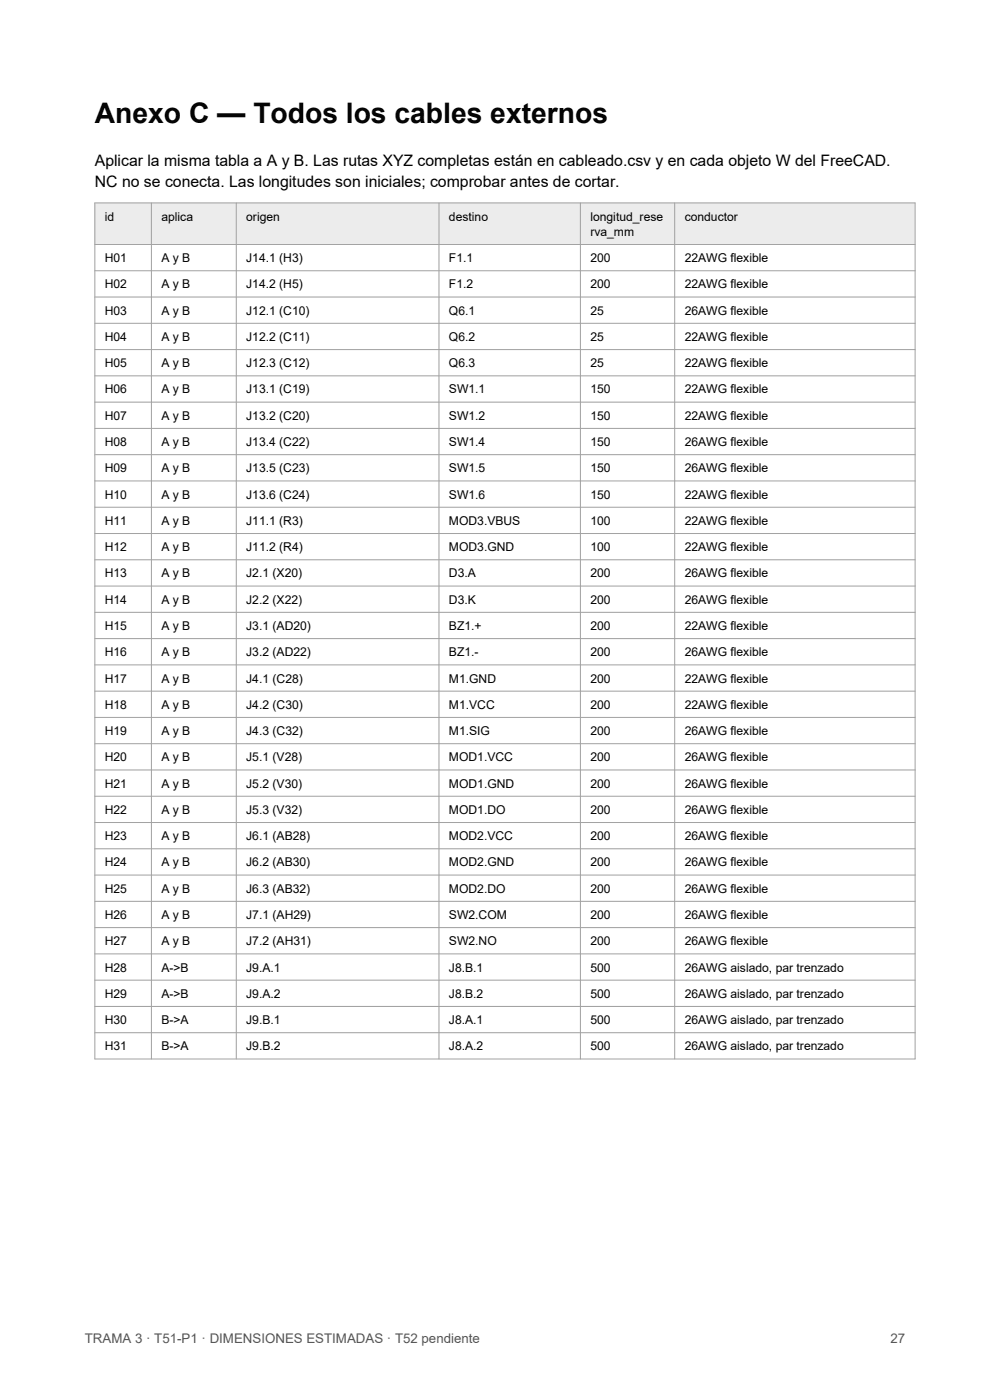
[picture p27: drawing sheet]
<svg xmlns="http://www.w3.org/2000/svg" width="210mm" height="297mm" viewBox="0 0 210 297" stroke-linecap="round" stroke-linejoin="round" font-family="sans-serif">
<defs><g id="words">
<text font-size="6" x="20.1" y="26.1">Anexo C — Todos los cables externos</text>
<g font-size="3.4">
<text x="20.1" y="35.1">Aplicar la misma tabla a A y B. Las rutas XYZ completas están en cableado.csv y en cada objeto W del FreeCAD.</text>
<text x="20.1" y="39.7">NC no se conecta. Las longitudes son iniciales; comprobar antes de cortar.</text>
</g>
<g font-size="2.8" fill="#555">
<text x="18" y="285">TRAMA 3 · T51-P1 · DIMENSIONES ESTIMADAS · T52 pendiente</text>
<text x="188.9" y="285">27</text>
</g>
<g font-size="2.6">
<text x="22.2" y="46.8">id</text>
<text x="34.2" y="46.8">aplica</text>
<text x="52.2" y="46.8">origen</text>
<text x="95.2" y="46.8">destino</text>
<text x="125.2" y="46.8">longitud_rese</text>
<text x="145.2" y="46.8">conductor</text>
<text x="125.2" y="50">rva_mm</text>
<text x="22.2" y="55.6">H01</text>
<text x="34.2" y="55.6">A y B</text>
<text x="52.2" y="55.6">J14.1 (H3)</text>
<text x="95.2" y="55.6">F1.1</text>
<text x="125.2" y="55.6">200</text>
<text x="145.2" y="55.6">22AWG flexible</text>
<text x="22.2" y="61.2">H02</text>
<text x="34.2" y="61.2">A y B</text>
<text x="52.2" y="61.2">J14.2 (H5)</text>
<text x="95.2" y="61.2">F1.2</text>
<text x="125.2" y="61.2">200</text>
<text x="145.2" y="61.2">22AWG flexible</text>
<text x="22.2" y="66.8">H03</text>
<text x="34.2" y="66.8">A y B</text>
<text x="52.2" y="66.8">J12.1 (C10)</text>
<text x="95.2" y="66.8">Q6.1</text>
<text x="125.2" y="66.8">25</text>
<text x="145.2" y="66.8">26AWG flexible</text>
<text x="22.2" y="72.3">H04</text>
<text x="22.2" y="77.9">H05</text>
<text x="34.2" y="72.3">A y B</text>
<text x="34.2" y="77.9">A y B</text>
<text x="52.2" y="72.3">J12.2 (C11)</text>
<text x="52.2" y="77.9">J12.3 (C12)</text>
<text x="95.2" y="72.3">Q6.2</text>
<text x="95.2" y="77.9">Q6.3</text>
<text x="125.2" y="72.3">25</text>
<text x="125.2" y="77.9">25</text>
<text x="145.2" y="72.3">22AWG flexible</text>
<text x="145.2" y="77.9">22AWG flexible</text>
<text x="22.2" y="83.5">H06</text>
<text x="34.2" y="83.5">A y B</text>
<text x="52.2" y="83.5">J13.1 (C19)</text>
<text x="95.2" y="83.5">SW1.1</text>
<text x="125.2" y="83.5">150</text>
<text x="145.2" y="83.5">22AWG flexible</text>
<text x="22.2" y="89">H07</text>
<text x="34.2" y="89">A y B</text>
<text x="52.2" y="89">J13.2 (C20)</text>
<text x="95.2" y="89">SW1.2</text>
<text x="125.2" y="89">150</text>
<text x="145.2" y="89">22AWG flexible</text>
<text x="22.2" y="94.6">H08</text>
<text x="34.2" y="94.6">A y B</text>
<text x="52.2" y="94.6">J13.4 (C22)</text>
<text x="95.2" y="94.6">SW1.4</text>
<text x="125.2" y="94.6">150</text>
<text x="145.2" y="94.6">26AWG flexible</text>
<text x="22.2" y="100.2">H09</text>
<text x="34.2" y="100.2">A y B</text>
<text x="52.2" y="100.2">J13.5 (C23)</text>
<text x="95.2" y="100.2">SW1.5</text>
<text x="125.2" y="100.2">150</text>
<text x="145.2" y="100.2">26AWG flexible</text>
<text x="22.2" y="105.8">H10</text>
<text x="34.2" y="105.8">A y B</text>
<text x="52.2" y="105.8">J13.6 (C24)</text>
<text x="95.2" y="105.8">SW1.6</text>
<text x="125.2" y="105.8">150</text>
<text x="145.2" y="105.8">22AWG flexible</text>
<text x="22.2" y="111.3">H11</text>
<text x="34.2" y="111.3">A y B</text>
<text x="52.2" y="111.3">J11.1 (R3)</text>
<text x="95.2" y="111.3">MOD3.VBUS</text>
<text x="125.2" y="111.3">100</text>
<text x="145.2" y="111.3">22AWG flexible</text>
<text x="22.2" y="116.9">H12</text>
<text x="34.2" y="116.9">A y B</text>
<text x="52.2" y="116.9">J11.2 (R4)</text>
<text x="95.2" y="116.9">MOD3.GND</text>
<text x="125.2" y="116.9">100</text>
<text x="145.2" y="116.9">22AWG flexible</text>
<text x="22.2" y="122.5">H13</text>
<text x="34.2" y="122.5">A y B</text>
<text x="52.2" y="122.5">J2.1 (X20)</text>
<text x="95.2" y="122.5">D3.A</text>
<text x="125.2" y="122.5">200</text>
<text x="145.2" y="122.5">26AWG flexible</text>
<text x="22.2" y="128.1">H14</text>
<text x="34.2" y="128.1">A y B</text>
<text x="52.2" y="128.1">J2.2 (X22)</text>
<text x="95.2" y="128.1">D3.K</text>
<text x="125.2" y="128.1">200</text>
<text x="145.2" y="128.1">26AWG flexible</text>
<text x="22.2" y="133.6">H15</text>
<text x="34.2" y="133.6">A y B</text>
<text x="52.2" y="133.6">J3.1 (AD20)</text>
<text x="95.2" y="133.6">BZ1.+</text>
<text x="125.2" y="133.6">200</text>
<text x="145.2" y="133.6">22AWG flexible</text>
<text x="22.2" y="139.2">H16</text>
<text x="34.2" y="139.2">A y B</text>
<text x="52.2" y="139.2">J3.2 (AD22)</text>
<text x="95.2" y="139.2">BZ1.-</text>
<text x="125.2" y="139.2">200</text>
<text x="145.2" y="139.2">26AWG flexible</text>
<text x="22.2" y="144.8">H17</text>
<text x="34.2" y="144.8">A y B</text>
<text x="52.2" y="144.8">J4.1 (C28)</text>
<text x="95.2" y="144.8">M1.GND</text>
<text x="125.2" y="144.8">200</text>
<text x="145.2" y="144.8">22AWG flexible</text>
<text x="22.2" y="150.4">H18</text>
<text x="22.2" y="155.9">H19</text>
<text x="34.2" y="150.4">A y B</text>
<text x="34.2" y="155.9">A y B</text>
<text x="52.2" y="150.4">J4.2 (C30)</text>
<text x="52.2" y="155.9">J4.3 (C32)</text>
<text x="95.2" y="150.4">M1.VCC</text>
<text x="95.2" y="155.9">M1.SIG</text>
<text x="125.2" y="150.4">200</text>
<text x="125.2" y="155.9">200</text>
<text x="145.2" y="150.4">22AWG flexible</text>
<text x="145.2" y="155.9">26AWG flexible</text>
<text x="22.2" y="161.5">H20</text>
<text x="34.2" y="161.5">A y B</text>
<text x="52.2" y="161.5">J5.1 (V28)</text>
<text x="95.2" y="161.5">MOD1.VCC</text>
<text x="125.2" y="161.5">200</text>
<text x="145.2" y="161.5">26AWG flexible</text>
<text x="22.2" y="167.1">H21</text>
<text x="34.2" y="167.1">A y B</text>
<text x="52.2" y="167.1">J5.2 (V30)</text>
<text x="95.2" y="167.1">MOD1.GND</text>
<text x="125.2" y="167.1">200</text>
<text x="145.2" y="167.1">26AWG flexible</text>
<text x="22.2" y="172.7">H22</text>
<text x="34.2" y="172.7">A y B</text>
<text x="52.2" y="172.7">J5.3 (V32)</text>
<text x="95.2" y="172.7">MOD1.DO</text>
<text x="125.2" y="172.7">200</text>
<text x="145.2" y="172.7">26AWG flexible</text>
<text x="22.2" y="178.2">H23</text>
<text x="34.2" y="178.2">A y B</text>
<text x="52.2" y="178.2">J6.1 (AB28)</text>
<text x="95.2" y="178.2">MOD2.VCC</text>
<text x="125.2" y="178.2">200</text>
<text x="145.2" y="178.2">26AWG flexible</text>
<text x="22.2" y="183.8">H24</text>
<text x="34.2" y="183.8">A y B</text>
<text x="52.2" y="183.8">J6.2 (AB30)</text>
<text x="95.2" y="183.8">MOD2.GND</text>
<text x="125.2" y="183.8">200</text>
<text x="145.2" y="183.8">26AWG flexible</text>
<text x="22.2" y="189.4">H25</text>
<text x="34.2" y="189.4">A y B</text>
<text x="52.2" y="189.4">J6.3 (AB32)</text>
<text x="95.2" y="189.4">MOD2.DO</text>
<text x="125.2" y="189.4">200</text>
<text x="145.2" y="189.4">26AWG flexible</text>
<text x="22.2" y="195">H26</text>
<text x="34.2" y="195">A y B</text>
<text x="52.2" y="195">J7.1 (AH29)</text>
<text x="95.2" y="195">SW2.COM</text>
<text x="125.2" y="195">200</text>
<text x="145.2" y="195">26AWG flexible</text>
<text x="22.2" y="200.5">H27</text>
<text x="34.2" y="200.5">A y B</text>
<text x="52.2" y="200.5">J7.2 (AH31)</text>
<text x="95.2" y="200.5">SW2.NO</text>
<text x="125.2" y="200.5">200</text>
<text x="145.2" y="200.5">26AWG flexible</text>
<text x="22.2" y="206.1">H28</text>
<text x="34.2" y="206.1">A-&gt;B</text>
<text x="52.2" y="206.1">J9.A.1</text>
<text x="95.2" y="206.1">J8.B.1</text>
<text x="125.2" y="206.1">500</text>
<text x="145.2" y="206.1">26AWG aislado, par trenzado</text>
<text x="22.2" y="211.7">H29</text>
<text x="34.2" y="211.7">A-&gt;B</text>
<text x="52.2" y="211.7">J9.A.2</text>
<text x="95.2" y="211.7">J8.B.2</text>
<text x="125.2" y="211.7">500</text>
<text x="145.2" y="211.7">26AWG aislado, par trenzado</text>
<text x="22.2" y="217.2">H30</text>
<text x="34.2" y="217.2">B-&gt;A</text>
<text x="52.2" y="217.2">J9.B.1</text>
<text x="95.2" y="217.2">J8.A.1</text>
<text x="125.2" y="217.2">500</text>
<text x="145.2" y="217.2">26AWG aislado, par trenzado</text>
<text x="22.2" y="222.8">H31</text>
<text x="34.2" y="222.8">B-&gt;A</text>
<text x="52.2" y="222.8">J9.B.2</text>
<text x="95.2" y="222.8">J8.A.2</text>
<text x="125.2" y="222.8">500</text>
<text x="145.2" y="222.8">26AWG aislado, par trenzado</text>
</g>
</g></defs>
<path d="M20.1 43h174v8.9h-174z" fill-rule="evenodd" fill="#ececec"/>
<g fill="none" stroke="#a0a0a0" stroke-width=".21">
<path d="M20.1 43h174v181.7h-174zM20.1 51.9h174M20.1 57.4h174M32.1 43v181.7M50.1 43v181.7M93.1 43v181.7M123.1 43v181.7M143.1 43v181.7M20.1 63h174M20.1 68.6h174M20.1 74.2h174M20.1 79.7h174"/>
<path d="M20.1 85.3h174M20.1 90.9h174M20.1 96.5h174M20.1 102h174M20.1 107.6h174M20.1 113.2h174M20.1 118.8h174M20.1 124.3h174M20.1 129.9h174M20.1 135.5h174M20.1 141h174M20.1 146.6h174"/>
<path d="M20.1 152.2h174M20.1 157.8h174M20.1 163.3h174M20.1 168.9h174M20.1 174.5h174M20.1 180.1h174M20.1 185.6h174M20.1 191.2h174M20.1 196.8h174M20.1 202.4h174M20.1 207.9h174M20.1 213.5h174"/>
<path d="M20.1 219.1h174"/>
</g>
<use href="#words"/>
</svg>
